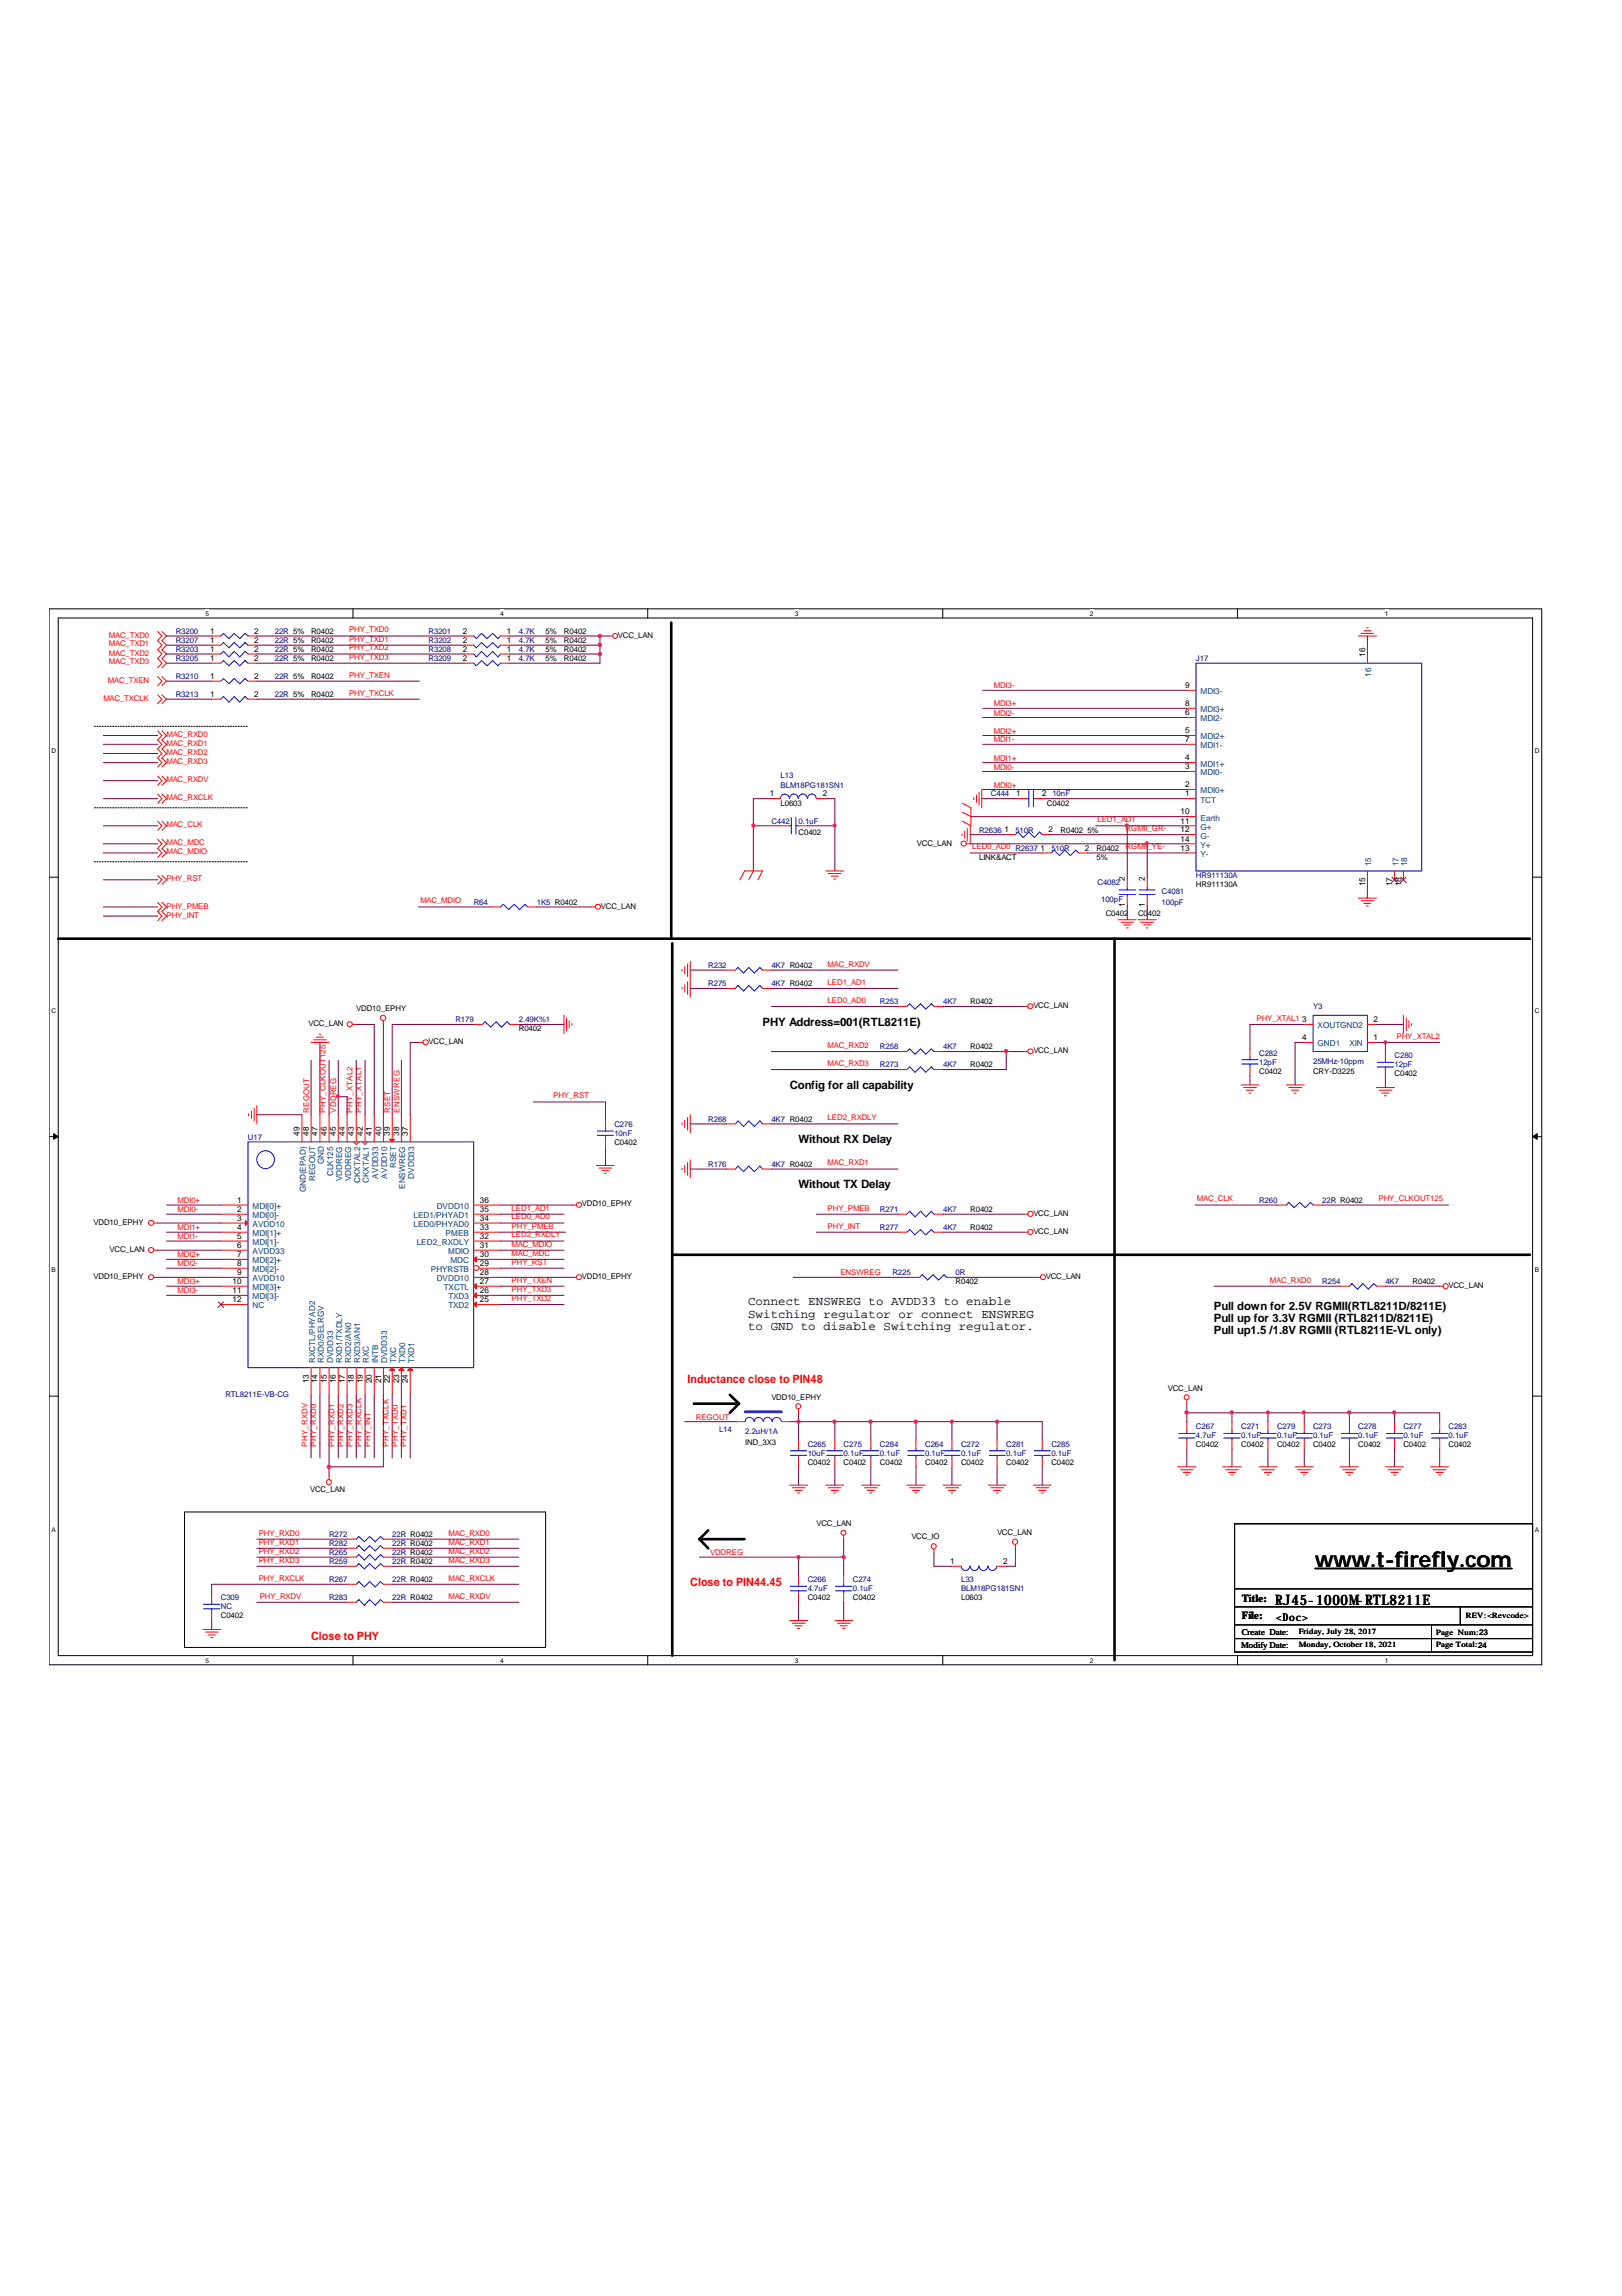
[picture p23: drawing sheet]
<svg xmlns="http://www.w3.org/2000/svg" width="210mm" height="297mm" viewBox="0 0 210 297" stroke-linecap="round" stroke-linejoin="round" font-family="sans-serif">
<defs><g id="words">
<text font-size="2.8" x="170.2" y="202.7">www.t-firefly.com</text>
<text font-size="1.9" x="165" y="207.6">RJ45-1000M-RTL8211E</text>
<g font-size="1.6">
<text x="96.8" y="168.9">Connect ENSWREG to AVDD33 to enable</text>
<text x="96.8" y="170.5">Switching regulator or connect ENSWREG</text>
<text x="96.8" y="172.1">to GND to disable Switching regulator.</text>
</g>
<g font-size="1.5">
<text x="98.7" y="132.7">PHY Address=001(RTL8211E)</text>
<text x="102.2" y="140.9">Config for all capability</text>
<text x="103.3" y="147.9">Without RX Delay</text>
<text x="103.3" y="153.7">Without TX Delay</text>
<text x="157.1" y="169.5">Pull down for 2.5V RGMII(RTL8211D/8211E)</text>
<text x="157.1" y="171.1">Pull up for 3.3V RGMII (RTL8211D/8211E)</text>
<text x="157.1" y="172.6">Pull up1.5 /1.8V RGMII (RTL8211E-VL only)</text>
</g>
<g font-size="1.5" fill="#f00">
<text x="89" y="179">Inductance close to PIN48</text>
<text x="89.3" y="205.2">Close to PIN44.45</text>
<text x="40.3" y="212.2">Close to PHY</text>
</g>
<g font-size="1.4">
<text x="160.7" y="207.3">Title:</text>
<text x="160.7" y="209.4">File:</text>
<text x="165.1" y="209.7">&lt;Doc&gt;</text>
</g>
<g font-size="1.1">
<text x="27.2" y="83.2">1</text>
<text x="27.2" y="82">1</text>
<text x="32.9" y="83.2">2</text>
<text x="32.9" y="82">2</text>
<text x="59.9" y="82">2</text>
<text x="59.9" y="83.2">2</text>
<text x="65.6" y="82">1</text>
<text x="65.6" y="83.2">1</text>
<text x="27.2" y="85.5">1</text>
<text x="27.2" y="87.8">1</text>
<text x="27.2" y="84.3">1</text>
<text x="32.9" y="85.5">2</text>
<text x="32.9" y="87.8">2</text>
<text x="32.9" y="84.3">2</text>
<text x="59.9" y="84.3">2</text>
<text x="59.9" y="85.5">2</text>
<text x="65.6" y="84.3">1</text>
<text x="65.6" y="85.5">1</text>
<text x="153.4" y="89">9</text>
<text x="176.7" y="85" transform="rotate(-90 176.7 85)">16</text>
<text x="27.2" y="90.2">1</text>
<text x="32.9" y="90.2">2</text>
<text x="153.4" y="96">7</text>
<text x="153.4" y="91.3">8</text>
<text x="153.4" y="92.5">6</text>
<text x="153.4" y="94.9">5</text>
<text x="153.4" y="101.8">2</text>
<text x="153.4" y="99.5">3</text>
<text x="153.4" y="98.4">4</text>
<text x="99.6" y="103">1</text>
<text x="106.5" y="103">2</text>
<text x="130" y="107.7">1</text>
<text x="131.5" y="103">1</text>
<text x="134.9" y="103">2</text>
<text x="135.7" y="107.7">2</text>
<text x="152.8" y="105.4">10</text>
<text x="152.8" y="106.5">11</text>
<text x="152.8" y="107.7">12</text>
<text x="153.4" y="103">1</text>
<text x="134.7" y="110.1">1</text>
<text x="140.4" y="110.1">2</text>
<text x="145.6" y="113.9" transform="rotate(-90 145.6 113.9)">2</text>
<text x="148.2" y="113.9" transform="rotate(-90 148.2 113.9)">2</text>
<text x="152.8" y="110.1">13</text>
<text x="152.8" y="108.9">14</text>
<text x="145.6" y="117.3" transform="rotate(-90 145.6 117.3)">1</text>
<text x="148.2" y="117.3" transform="rotate(-90 148.2 117.3)">1</text>
<text x="176.7" y="114.7" transform="rotate(-90 176.7 114.7)">15</text>
<text x="180.2" y="114.7" transform="rotate(-90 180.2 114.7)">17</text>
<text x="181.3" y="114.7" transform="rotate(-90 181.3 114.7)">18</text>
<text x="168.5" y="132.2">3</text>
<text x="168.5" y="134.6">4</text>
<text x="177.8" y="134.6">1</text>
<text x="177.8" y="132.2">2</text>
<text x="38.8" y="146.9" transform="rotate(-90 38.8 146.9)">49</text>
<text x="40" y="146.9" transform="rotate(-90 40 146.9)">48</text>
<text x="41.1" y="146.9" transform="rotate(-90 41.1 146.9)">47</text>
<text x="42.3" y="146.9" transform="rotate(-90 42.3 146.9)">46</text>
<text x="43.5" y="146.9" transform="rotate(-90 43.5 146.9)">45</text>
<text x="44.6" y="146.9" transform="rotate(-90 44.6 146.9)">44</text>
<text x="45.8" y="146.9" transform="rotate(-90 45.8 146.9)">43</text>
<text x="46.9" y="146.9" transform="rotate(-90 46.9 146.9)">42</text>
<text x="48.1" y="146.9" transform="rotate(-90 48.1 146.9)">41</text>
<text x="49.3" y="146.9" transform="rotate(-90 49.3 146.9)">40</text>
<text x="50.5" y="146.9" transform="rotate(-90 50.5 146.9)">39</text>
<text x="51.6" y="146.9" transform="rotate(-90 51.6 146.9)">38</text>
<text x="52.8" y="146.9" transform="rotate(-90 52.8 146.9)">37</text>
<text x="30.7" y="155.6">1</text>
<text x="62.1" y="155.6">36</text>
<text x="30.7" y="156.8">2</text>
<text x="30.7" y="157.9">3</text>
<text x="30.7" y="159.1">4</text>
<text x="30.7" y="160.3">5</text>
<text x="30.7" y="161.4">6</text>
<text x="62.1" y="161.4">31</text>
<text x="62.1" y="157.9">34</text>
<text x="62.1" y="156.8">35</text>
<text x="62.1" y="160.3">32</text>
<text x="62.1" y="159.1">33</text>
<text x="30.1" y="166.1">10</text>
<text x="30.1" y="167.3">11</text>
<text x="30.7" y="162.6">7</text>
<text x="30.7" y="163.8">8</text>
<text x="30.7" y="165">9</text>
<text x="62.1" y="166.1">27</text>
<text x="62.1" y="165">28</text>
<text x="62.1" y="163.8">29</text>
<text x="62.1" y="167.3">26</text>
<text x="62.1" y="162.6">30</text>
<text x="30.1" y="168.5">12</text>
<text x="62.1" y="168.5">25</text>
<text x="40" y="178.9" transform="rotate(-90 40 178.9)">13</text>
<text x="41.1" y="178.9" transform="rotate(-90 41.1 178.9)">14</text>
<text x="42.3" y="178.9" transform="rotate(-90 42.3 178.9)">15</text>
<text x="43.5" y="178.9" transform="rotate(-90 43.5 178.9)">16</text>
<text x="44.6" y="178.9" transform="rotate(-90 44.6 178.9)">17</text>
<text x="45.8" y="178.9" transform="rotate(-90 45.8 178.9)">18</text>
<text x="46.9" y="178.9" transform="rotate(-90 46.9 178.9)">19</text>
<text x="48.1" y="178.9" transform="rotate(-90 48.1 178.9)">20</text>
<text x="49.3" y="178.9" transform="rotate(-90 49.3 178.9)">21</text>
<text x="50.5" y="178.9" transform="rotate(-90 50.5 178.9)">22</text>
<text x="51.6" y="178.9" transform="rotate(-90 51.6 178.9)">23</text>
<text x="52.8" y="178.9" transform="rotate(-90 52.8 178.9)">24</text>
<text x="123" y="202.3">1</text>
<text x="129.8" y="202.3">2</text>
<text x="160.6" y="213.2">Modify Date:</text>
<text x="160.7" y="211.5">Create Date:</text>
</g>
<g font-size="1.1" fill="#004080">
<text x="155.4" y="89.8">MDI3-</text>
<text x="177.5" y="87.6" transform="rotate(-90 177.5 87.6)">16</text>
<text x="155.4" y="92.1">MDI3+</text>
<text x="155.4" y="93.3">MDI2-</text>
<text x="155.4" y="95.7">MDI2+</text>
<text x="155.4" y="96.8">MDI1-</text>
<text x="155.4" y="100.3">MDI0-</text>
<text x="155.4" y="99.2">MDI1+</text>
<text x="155.4" y="103.8">TCT</text>
<text x="155.4" y="102.6">MDI0+</text>
<text x="155.4" y="106.2">Earth</text>
<text x="155.4" y="107.3">G+</text>
<text x="155.4" y="108.5">G-</text>
<text x="155.4" y="110.9">Y-</text>
<text x="155.4" y="109.7">Y+</text>
<text x="177.5" y="112.1" transform="rotate(-90 177.5 112.1)">15</text>
<text x="181" y="112.1" transform="rotate(-90 181 112.1)">17</text>
<text x="182.1" y="112.1" transform="rotate(-90 182.1 112.1)">18</text>
<text x="170.5" y="133">XOUTGND2</text>
<text x="170.5" y="135.4">GND1</text>
<text x="174.6" y="135.4">XIN</text>
<text x="39.6" y="154.2" transform="rotate(-90 39.6 154.2)">GND(EPAD)</text>
<text x="40.8" y="152.8" transform="rotate(-90 40.8 152.8)">REGOUT</text>
<text x="41.9" y="150.7" transform="rotate(-90 41.9 150.7)">GND</text>
<text x="43.1" y="152.2" transform="rotate(-90 43.1 152.2)">CLK125</text>
<text x="44.3" y="152.9" transform="rotate(-90 44.3 152.9)">VDDREG</text>
<text x="45.4" y="152.9" transform="rotate(-90 45.4 152.9)">VDDREG</text>
<text x="46.6" y="153.1" transform="rotate(-90 46.6 153.1)">CKXTAL2</text>
<text x="47.8" y="153.1" transform="rotate(-90 47.8 153.1)">CKXTAL1</text>
<text x="48.9" y="152.5" transform="rotate(-90 48.9 152.5)">AVDD33</text>
<text x="50.1" y="152.5" transform="rotate(-90 50.1 152.5)">AVDD10</text>
<text x="51.3" y="151.2" transform="rotate(-90 51.3 151.2)">RSET</text>
<text x="52.5" y="153.8" transform="rotate(-90 52.5 153.8)">ENSWREG</text>
<text x="53.6" y="152.5" transform="rotate(-90 53.6 152.5)">DVDD33</text>
<text x="32.7" y="156.4">MDI[0]+</text>
<text x="32.7" y="157.6">MDI[0]-</text>
<text x="32.7" y="158.7">AVDD10</text>
<text x="32.7" y="159.9">MDI[1]+</text>
<text x="32.7" y="161.1">MDI[1]-</text>
<text x="53.5" y="158.7">LED0/PHYAD0</text>
<text x="53.5" y="157.6">LED1/PHYAD1</text>
<text x="53.9" y="161.1">LED2_RXDLY</text>
<text x="56.5" y="156.4">DVDD10</text>
<text x="57.7" y="159.9">PMEB</text>
<text x="32.7" y="162.2">AVDD33</text>
<text x="32.7" y="163.4">MDI[2]+</text>
<text x="32.7" y="164.6">MDI[2]-</text>
<text x="32.7" y="165.8">AVDD10</text>
<text x="32.7" y="166.9">MDI[3]+</text>
<text x="55.8" y="164.6">PHYRSTB</text>
<text x="56.5" y="165.8">DVDD10</text>
<text x="57.4" y="166.9">TXCTL</text>
<text x="58" y="162.2">MDIO</text>
<text x="58.3" y="163.4">MDC</text>
<text x="32.7" y="168.1">MDI[3]-</text>
<text x="32.7" y="169.3">NC</text>
<text x="58" y="169.3">TXD2</text>
<text x="58" y="168.1">TXD3</text>
<text x="40.8" y="176.3" transform="rotate(-90 40.8 176.3)">RXCTL/PHYAD2</text>
<text x="41.9" y="176.3" transform="rotate(-90 41.9 176.3)">RXD0/SELRGV</text>
<text x="43.1" y="176.3" transform="rotate(-90 43.1 176.3)">DVDD33</text>
<text x="44.3" y="176.3" transform="rotate(-90 44.3 176.3)">RXD1/TXDLY</text>
<text x="45.4" y="176.3" transform="rotate(-90 45.4 176.3)">RXD2/AN0</text>
<text x="46.6" y="176.3" transform="rotate(-90 46.6 176.3)">RXD3/AN1</text>
<text x="47.8" y="176.3" transform="rotate(-90 47.8 176.3)">RXC</text>
<text x="48.9" y="176.3" transform="rotate(-90 48.9 176.3)">INTB</text>
<text x="50.1" y="176.3" transform="rotate(-90 50.1 176.3)">DVDD33</text>
<text x="51.3" y="176.3" transform="rotate(-90 51.3 176.3)">TXC</text>
<text x="52.5" y="176.3" transform="rotate(-90 52.5 176.3)">TXD0</text>
<text x="53.6" y="176.3" transform="rotate(-90 53.6 176.3)">TXD1</text>
</g>
<g font-size="1" fill="#f00">
<text x="14.1" y="83.6">MAC_TXD1</text>
<text x="14.1" y="82.5">MAC_TXD0</text>
<text x="45.2" y="83">PHY_TXD1</text>
<text x="45.2" y="81.8">PHY_TXD0</text>
<text x="14" y="88.3">MAC_TXEN</text>
<text x="14.1" y="84.8">MAC_TXD2</text>
<text x="14.1" y="86">MAC_TXD3</text>
<text x="45.2" y="84.1">PHY_TXD2</text>
<text x="45.2" y="85.3">PHY_TXD3</text>
<text x="45.2" y="87.7">PHY_TXEN</text>
<text x="45.2" y="90">PHY_TXCLK</text>
<text x="128.6" y="89.1">MDI3-</text>
<text x="13.4" y="90.7">MAC_TXCLK</text>
<text x="21.5" y="95.3">MAC_RXD0</text>
<text x="128.6" y="91.4">MDI3+</text>
<text x="128.6" y="92.6">MDI2-</text>
<text x="128.6" y="94.9">MDI2+</text>
<text x="21.5" y="96.5">MAC_RXD1</text>
<text x="21.5" y="101.2">MAC_RXDV</text>
<text x="21.5" y="97.6">MAC_RXD2</text>
<text x="21.5" y="98.8">MAC_RXD3</text>
<text x="128.6" y="98.4">MDI1+</text>
<text x="128.6" y="96">MDI1-</text>
<text x="128.6" y="101.9">MDI0+</text>
<text x="128.6" y="99.6">MDI0-</text>
<text x="21.5" y="103.5">MAC_RXCLK</text>
<text x="21.5" y="107">MAC_CLK</text>
<text x="142" y="106.4">LED1_AD1</text>
<text x="145.7" y="107.5">RGMII_GR-</text>
<text x="21.5" y="109.3">MAC_MDC</text>
<text x="21.5" y="110.5">MAC_MDIO</text>
<text x="125.8" y="109.9">LED0_AD0 R2637</text>
<text x="145.7" y="109.9">RGMII</text>
<text x="148.5" y="109.9">_YE-</text>
<text x="21.5" y="117.5">PHY_PMEB</text>
<text x="21.5" y="118.8">PHY_INT</text>
<text x="21.5" y="114">PHY_RST</text>
<text x="54.4" y="116.9">MAC_MDIO</text>
<text x="107.1" y="125">MAC_RXDV</text>
<text x="107.1" y="127.4">LED1_AD1</text>
<text x="107.1" y="129.7">LED0_AD0</text>
<text x="107.1" y="135.6">MAC_RXD2</text>
<text x="107.1" y="137.9">MAC_RXD3</text>
<text x="162.6" y="132.1">PHY_XTAL1</text>
<text x="180.7" y="134.4">PHY_XTAL2</text>
<text x="40" y="144" transform="rotate(-90 40 144)">REGOUT</text>
<text x="42.1" y="144" transform="rotate(-90 42.1 144)">PHY_CLKOUT125</text>
<text x="43.5" y="144" transform="rotate(-90 43.5 144)">VDDREG</text>
<text x="45.6" y="144" transform="rotate(-90 45.6 144)">PHY_XTAL2</text>
<text x="46.8" y="144" transform="rotate(-90 46.8 144)">PHY_XTAL1</text>
<text x="50.5" y="144" transform="rotate(-90 50.5 144)">RSET</text>
<text x="51.7" y="144" transform="rotate(-90 51.7 144)">ENSWREG</text>
<text x="71.6" y="142.1">PHY_RST</text>
<text x="107.1" y="144.9">LED2_RXDLY</text>
<text x="23" y="155.6">MDI0+</text>
<text x="107.1" y="150.8">MAC_RXD1</text>
<text x="154.9" y="155.4">MAC_CLK</text>
<text x="178.4" y="155.4">PHY_CLKOUT125</text>
<text x="23" y="159.2">MDI1+</text>
<text x="23" y="156.8">MDI0-</text>
<text x="23" y="160.3">MDI1-</text>
<text x="66.2" y="161.3">MAC_MDIO</text>
<text x="66.2" y="157.8">LED0_AD0</text>
<text x="66.2" y="156.6">LED1_AD1</text>
<text x="66.2" y="158.9">PHY_PMEB</text>
<text x="66.2" y="160.1">LED2_RXDLY</text>
<text x="107.1" y="156.6">PHY_PMEB</text>
<text x="107.1" y="158.9">PHY_INT</text>
<text x="23" y="167.3">MDI3-</text>
<text x="23" y="166.1">MDI3+</text>
<text x="23" y="163.8">MDI2-</text>
<text x="23" y="162.7">MDI2+</text>
<text x="66.2" y="163.6">PHY_RST</text>
<text x="66.2" y="165.9">PHY_TXEN</text>
<text x="66.2" y="167.1">PHY_TXD3</text>
<text x="66.2" y="162.5">MAC_MDC</text>
<text x="108.8" y="165">ENSWREG</text>
<text x="164.3" y="165.9">MAC_RXD0</text>
<text x="66.2" y="168.3">PHY_TXD2</text>
<text x="90" y="183.7">REGOUT</text>
<text x="39.8" y="187.2" transform="rotate(-90 39.8 187.2)">PHY_RXDV</text>
<text x="40.9" y="187.2" transform="rotate(-90 40.9 187.2)">PHY_RXD0</text>
<text x="43.3" y="187.2" transform="rotate(-90 43.3 187.2)">PHY_RXD1</text>
<text x="44.4" y="187.2" transform="rotate(-90 44.4 187.2)">PHY_RXD2</text>
<text x="45.6" y="187.2" transform="rotate(-90 45.6 187.2)">PHY_RXD3</text>
<text x="46.8" y="187.2" transform="rotate(-90 46.8 187.2)">PHY_RXCLK</text>
<text x="48" y="187.2" transform="rotate(-90 48 187.2)">PHY_INT</text>
<text x="50.3" y="187.2" transform="rotate(-90 50.3 187.2)">PHY_TXCLK</text>
<text x="51.5" y="187.2" transform="rotate(-90 51.5 187.2)">PHY_TXD0</text>
<text x="52.6" y="187.2" transform="rotate(-90 52.6 187.2)">PHY_TXD1</text>
<text x="33.5" y="202.2">PHY_RXD3</text>
<text x="33.5" y="201">PHY_RXD2</text>
<text x="33.5" y="199.8">PHY_RXD1</text>
<text x="33.5" y="198.7">PHY_RXD0</text>
<text x="58" y="201">MAC_RXD2</text>
<text x="58" y="202.2">MAC_RXD3</text>
<text x="58" y="199.8">MAC_RXD1</text>
<text x="58" y="198.7">MAC_RXD0</text>
<text x="91.9" y="201.2">VDDREG</text>
<text x="33.5" y="204.5">PHY_RXCLK</text>
<text x="33.6" y="206.8">PHY_RXDV</text>
<text x="58" y="206.8">MAC_RXDV</text>
<text x="58" y="204.5">MAC_RXCLK</text>
</g>
<g font-size="1" fill="#000080">
<text x="22.7" y="83.2">R3207</text>
<text x="22.7" y="82">R3200</text>
<text x="35.6" y="83.2">22R 5%</text>
<text x="35.6" y="82">22R 5%</text>
<text x="55.5" y="82">R3201</text>
<text x="55.5" y="83.2">R3202</text>
<text x="67.1" y="82">4.7K</text>
<text x="67.1" y="83.2">4.7K</text>
<text x="22.7" y="85.5">R3205</text>
<text x="22.7" y="87.9">R3210</text>
<text x="22.7" y="84.4">R3203</text>
<text x="35.6" y="85.5">22R 5%</text>
<text x="35.6" y="87.9">22R 5%</text>
<text x="35.6" y="84.4">22R 5%</text>
<text x="55.5" y="84.4">R3208</text>
<text x="55.5" y="85.5">R3209</text>
<text x="67.1" y="84.4">4.7K</text>
<text x="67.1" y="85.5">4.7K</text>
<text x="154.8" y="85.5">J17</text>
<text x="22.7" y="90.2">R3213</text>
<text x="35.6" y="90.2">22R 5%</text>
<text x="101" y="100.7">L13</text>
<text x="101" y="101.9">BLM18PG181SN1</text>
<text x="99.8" y="106.5">C442</text>
<text x="103.3" y="106.5">0.1uF</text>
<text x="126.7" y="107.7">R2636</text>
<text x="128.2" y="103">C444</text>
<text x="131.4" y="107.7">510R</text>
<text x="136.2" y="103">10nF</text>
<text x="136.1" y="110.1">510R</text>
<text x="154.8" y="113.6">HR911130A</text>
<text x="61.3" y="117.1">R64</text>
<text x="69.5" y="117.1">1K5 R0402</text>
<text x="142" y="114.5">C4082</text>
<text x="142.5" y="116.7">100pF</text>
<text x="150.3" y="115.6">C4081</text>
<text x="150.3" y="117.1">100pF</text>
<text x="91.7" y="125.3">R232</text>
<text x="99.8" y="125.3">4K7 R0402</text>
<text x="91.7" y="127.6">R275</text>
<text x="99.8" y="127.6">4K7 R0402</text>
<text x="113.9" y="129.9">R253</text>
<text x="122" y="129.9">4K7</text>
<text x="169.9" y="130.5">Y3</text>
<text x="58.9" y="132.2">R179</text>
<text x="67.1" y="132.2">2.49K%1</text>
<text x="113.9" y="135.7">R258</text>
<text x="122" y="135.7">4K7</text>
<text x="162.9" y="136.6">C282</text>
<text x="162.9" y="137.7">12pF</text>
<text x="169.9" y="137.6">25MHz-10ppm</text>
<text x="180.5" y="136.9">C280</text>
<text x="113.9" y="138.1">R273</text>
<text x="122" y="138.1">4K7</text>
<text x="180.5" y="138.1">12pF</text>
<text x="32.1" y="147.4">U17</text>
<text x="79.5" y="145.8">C276</text>
<text x="79.5" y="147">10nF</text>
<text x="91.7" y="145.1">R268</text>
<text x="99.8" y="145.1">4K7 R0402</text>
<text x="91.7" y="150.9">R176</text>
<text x="99.8" y="150.9">4K7 R0402</text>
<text x="162.9" y="155.6">R260</text>
<text x="171.1" y="155.6">22R R0402</text>
<text x="113.9" y="159.1">R277</text>
<text x="113.9" y="156.8">R271</text>
<text x="122" y="159.1">4K7</text>
<text x="122" y="156.8">4K7</text>
<text x="115.5" y="165">R225</text>
<text x="123.7" y="165">0R</text>
<text x="171.1" y="166.1">R254</text>
<text x="179.3" y="166.1">4K7</text>
<text x="29.2" y="180.7">RTL8211E-VB-CG</text>
<text x="93" y="185.3">L14</text>
<text x="96.4" y="185.5">2.2uH/1A</text>
<text x="154.8" y="184.8">C267</text>
<text x="154.8" y="186">4.7uF</text>
<text x="160.6" y="184.8">C271</text>
<text x="160.6" y="186">0.1uF</text>
<text x="165.3" y="184.8">C279</text>
<text x="165.3" y="186">0.1uF</text>
<text x="169.9" y="184.8">C273</text>
<text x="169.9" y="186">0.1uF</text>
<text x="175.8" y="184.8">C278</text>
<text x="175.8" y="186">0.1uF</text>
<text x="181.6" y="184.8">C277</text>
<text x="181.6" y="186">0.1uF</text>
<text x="187.5" y="184.8">C283</text>
<text x="187.5" y="186">0.1uF</text>
<text x="104.5" y="187.2">C265</text>
<text x="104.5" y="188.3">10uF</text>
<text x="109.2" y="187.2">C275</text>
<text x="109.2" y="188.3">0.1uF</text>
<text x="113.9" y="187.2">C284</text>
<text x="113.9" y="188.3">0.1uF</text>
<text x="119.7" y="187.2">C264</text>
<text x="119.7" y="188.3">0.1uF</text>
<text x="124.4" y="187.2">C272</text>
<text x="124.4" y="188.3">0.1uF</text>
<text x="130.2" y="187.2">C281</text>
<text x="130.2" y="188.3">0.1uF</text>
<text x="136.1" y="187.2">C285</text>
<text x="136.1" y="188.3">0.1uF</text>
<text x="42.6" y="198.9">R272</text>
<text x="42.6" y="201.2">R265</text>
<text x="42.6" y="200">R282</text>
<text x="42.6" y="202.3">R259</text>
<text x="50.8" y="198.9">22R R0402</text>
<text x="50.8" y="201.2">22R R0402</text>
<text x="50.8" y="200">22R R0402</text>
<text x="50.8" y="202.3">22R R0402</text>
<text x="28.6" y="207">C309</text>
<text x="28.6" y="208.2">NC</text>
<text x="42.6" y="204.7">R267</text>
<text x="42.6" y="207">R283</text>
<text x="50.8" y="204.7">22R R0402</text>
<text x="50.8" y="207">22R R0402</text>
<text x="104.5" y="204.7">C266</text>
<text x="104.5" y="205.9">4.7uF</text>
<text x="110.4" y="204.7">C274</text>
<text x="110.4" y="205.9">0.1uF</text>
<text x="124.4" y="204.7">L33</text>
<text x="124.4" y="205.9">BLM18PG181SN1</text>
</g>
<g font-size="1">
<text x="40.3" y="83.2">R0402</text>
<text x="40.3" y="82">R0402</text>
<text x="70.6" y="82">5%</text>
<text x="70.6" y="83.2">5%</text>
<text x="73" y="82">R0402</text>
<text x="73" y="83.2">R0402</text>
<text x="80" y="82.5">VCC_LAN</text>
<text x="40.3" y="85.5">R0402</text>
<text x="40.3" y="87.9">R0402</text>
<text x="40.3" y="84.4">R0402</text>
<text x="70.6" y="84.4">5%</text>
<text x="70.6" y="85.5">5%</text>
<text x="73" y="84.4">R0402</text>
<text x="73" y="85.5">R0402</text>
<text x="40.3" y="90.2">R0402</text>
<text x="101" y="104.2">L0603</text>
<text x="135.5" y="104.2">C0402</text>
<text x="137.2" y="107.7">R0402</text>
<text x="140.7" y="107.7">5%</text>
<text x="103.3" y="108.1">C0402</text>
<text x="118.7" y="109.5">VCC_LAN</text>
<text x="126.7" y="111.2">LINK&amp;ACT</text>
<text x="141.9" y="110.1">R0402</text>
<text x="141.9" y="111.2">5%</text>
<text x="77.8" y="117.5">VCC_LAN</text>
<text x="143.1" y="118.6">C0402</text>
<text x="147.3" y="118.6">C0402</text>
<text x="154.8" y="114.7">HR911130A</text>
<text x="46.1" y="130.8">VDD10_EPHY</text>
<text x="125.6" y="129.9">R0402</text>
<text x="133.7" y="130.4">VCC_LAN</text>
<text x="39.9" y="132.7">VCC_LAN</text>
<text x="55.5" y="135.1">VCC_LAN</text>
<text x="67.1" y="133.4">R0402</text>
<text x="125.6" y="135.7">R0402</text>
<text x="133.7" y="136.2">VCC_LAN</text>
<text x="125.6" y="138.1">R0402</text>
<text x="162.9" y="138.9">C0402</text>
<text x="169.9" y="139">CRY-D3225</text>
<text x="180.5" y="139.3">C0402</text>
<text x="79.5" y="148.2">C0402</text>
<text x="12.1" y="158.4">VDD10_EPHY</text>
<text x="14.2" y="161.9">VCC_LAN</text>
<text x="75.3" y="156.1">VDD10_EPHY</text>
<text x="125.6" y="159.1">R0402</text>
<text x="125.6" y="156.8">R0402</text>
<text x="133.7" y="157.3">VCC_LAN</text>
<text x="133.7" y="159.6">VCC_LAN</text>
<text x="12.1" y="165.4">VDD10_EPHY</text>
<text x="75.3" y="165.4">VDD10_EPHY</text>
<text x="123.7" y="166.1">R0402</text>
<text x="135.3" y="165.4">VCC_LAN</text>
<text x="182.8" y="166.1">R0402</text>
<text x="187.5" y="166.6">VCC_LAN</text>
<text x="151.1" y="179.9">VCC_LAN</text>
<text x="99.8" y="181.1">VDD10_EPHY</text>
<text x="96.4" y="186.9">IND_3X3</text>
<text x="104.5" y="189.5">C0402</text>
<text x="109.2" y="189.5">C0402</text>
<text x="113.9" y="189.5">C0402</text>
<text x="119.7" y="189.5">C0402</text>
<text x="124.4" y="189.5">C0402</text>
<text x="130.2" y="189.5">C0402</text>
<text x="136.1" y="189.5">C0402</text>
<text x="154.8" y="187.2">C0402</text>
<text x="160.6" y="187.2">C0402</text>
<text x="165.3" y="187.2">C0402</text>
<text x="169.9" y="187.2">C0402</text>
<text x="175.8" y="187.2">C0402</text>
<text x="181.6" y="187.2">C0402</text>
<text x="187.5" y="187.2">C0402</text>
<text x="40.1" y="193">VCC_LAN</text>
<text x="105.7" y="197.4">VCC_LAN</text>
<text x="117.9" y="199.1">VCC_IO</text>
<text x="129" y="198.6">VCC_LAN</text>
<text x="28.6" y="209.4">C0402</text>
<text x="104.5" y="207">C0402</text>
<text x="110.4" y="207">C0402</text>
<text x="124.4" y="207">L0603</text>
<text x="189.7" y="209.4">REV:&lt;Revcode&gt;</text>
<text x="168.1" y="211.4">Friday, July 28, 2017</text>
<text x="168.1" y="213.1">Monday, October 18, 2021</text>
<text x="185.8" y="211.5">Page Num:23</text>
<text x="185.8" y="213.1">Page Total:24</text>
</g>
<g font-size=".8">
<text x="26.6" y="79.7">5</text>
<text x="64.7" y="79.7">4</text>
<text x="102.9" y="79.7">3</text>
<text x="141.1" y="79.7">2</text>
<text x="179.2" y="79.7">1</text>
<text x="6.6" y="97.5">D</text>
<text x="198.6" y="97.5">D</text>
<text x="6.6" y="131">C</text>
<text x="198.6" y="131">C</text>
<text x="6.6" y="164.6">B</text>
<text x="198.6" y="164.6">B</text>
<text x="6.6" y="198.1">A</text>
<text x="198.6" y="198.1">A</text>
<text x="26.6" y="215.1">5</text>
<text x="64.7" y="215.1">4</text>
<text x="102.9" y="215.1">3</text>
<text x="141.1" y="215.1">2</text>
<text x="179.2" y="215.1">1</text>
</g>
</g></defs>
<path d="M6.3 78.8h193.2v136.6h-193.2zM7.5 80h190.8v134.2h-190.8z" fill="none" stroke="#000" stroke-width=".13"/>
<g fill="#fff">
<path d="M26.6 78.9h.5v.9h-.5z"/>
<path d="M26.6 214.3h.5v1h-.5z"/>
</g>
<path d="M45.7 78.8v1.2M45.7 214.2v1.2" fill="none" stroke="#000" stroke-width=".13"/>
<g fill="#fff">
<path d="M64.7 78.9h.5v.9h-.5z"/>
<path d="M64.7 214.3h.5v1h-.5z"/>
</g>
<path d="M83.8 78.8v1.2M83.8 214.2v1.2" fill="none" stroke="#000" stroke-width=".13"/>
<g fill="#fff">
<path d="M102.9 78.9h.4v.9h-.4z"/>
<path d="M102.9 214.3h.4v1h-.4z"/>
</g>
<path d="M122 78.8v1.2M122 214.2v1.2" fill="none" stroke="#000" stroke-width=".13"/>
<g fill="#fff">
<path d="M141.1 78.9h.4v.9h-.4z"/>
<path d="M141.1 214.3h.4v1h-.4z"/>
</g>
<path d="M160.1 78.8v1.2M160.1 214.2v1.2" fill="none" stroke="#000" stroke-width=".13"/>
<g fill="#fff">
<path d="M179.2 78.9h.5v.9h-.5z"/>
<path d="M179.2 214.3h.5v1h-.5z"/>
<path d="M6.6 96.7h.6v.9h-.6z"/>
<path d="M198.6 96.7h.6v.9h-.6z"/>
<path d="M6.6 130.2h.6v1h-.6z"/>
<path d="M198.6 130.2h.6v1h-.6z"/>
</g>
<path d="M6.3 113.5h1.2M198.3 113.5h1.2" fill="none" stroke="#000" stroke-width=".13"/>
<g fill="#fff">
<path d="M6.6 163.8h.6v.9h-.6z"/>
<path d="M198.6 163.8h.6v.9h-.6z"/>
</g>
<path d="M6.3 147.1h1.2M198.3 147.1h1.2" fill="none" stroke="#000" stroke-width=".13"/>
<g fill="#000" stroke="#000" stroke-width=".13">
<path d="M6.9 146.7l.6 .4-.6 .3z" fill-rule="evenodd"/>
<path d="M198.3 147.1l.6-.4v.7z" fill-rule="evenodd"/>
</g>
<g fill="#fff">
<path d="M6.6 197.3h.6v1h-.6z"/>
<path d="M198.6 197.3h.6v1h-.6z"/>
</g>
<path d="M6.3 180.6h1.2M23.9 195.6h46.7v17.5h-46.7zM159.8 197.1h38.5v16.6h-38.5zM198.3 180.6h1.2M159.8 205.6h38.5M159.8 207.9h38.5M159.8 210.2h38.5M159.8 212h38.5M185.3 210.2v3.5M189 207.9v2.3" fill="none" stroke="#000" stroke-width=".13"/>
<path d="M86.9 80.5v40.9M7.5 121.4h190.5M87 122v92.2M144.2 121.4v93.4M87 162.3h111M89.8 181.6h5.8M90.5 199.1l1.2 1.2M90.5 199.1h5.9M91.7 198l-1.2 1.1M94.4 180.5l1.2 1.1M95.6 181.6l-1.2 1.2" fill="none" stroke="#000" stroke-width=".34"/>
<path d="M12.2 94h19.9M12.2 104.5h19.9M12.2 111.5h19.9" fill="none" stroke="#000" stroke-width=".13" stroke-dasharray=".2 .2"/>
<g fill="none" stroke="#f00" stroke-width=".13">
<path d="M20.4 94.6l.6 .6-.6 .5 .6 .6-.6 .6 .6 .6-.6 .6 .6 .6-.6 .5M20.4 81.7l.6 .6-.6 .6 .6 .6-.6 .6 .6 .5-.6 .6 .6 .6-.6 .6M20.4 87.5l.6 .6-.6 .6M20.4 89.9l.6 .6-.6 .5M21 94.6l.5 .6-.5 .5 .5 .6-.5 .6 .5 .6-.5 .6 .5 .6-.5 .5M21 81.7l.5 .6-.5 .6 .5 .6-.5 .6 .5 .5-.5 .6 .5 .6-.5 .6M21 87.5l.5 .6-.5 .6M21 89.9l.5 .6-.5 .5M27.4 82.3h1.2M27.4 90.5h1.2M27.4 85.8h1.2M27.4 83.5h1.2"/>
<path d="M27.4 88.1h1.2M27.4 84.6h1.2M32.1 82.3h1.1M32.1 90.5h1.1M32.1 85.8h1.1M32.1 83.5h1.1M32.1 88.1h1.1M32.1 84.6h1.1M60.1 82.3h1.2M60.1 83.5h1.2M60.1 84.6h1.2M64.8 82.3h1.2"/>
<path d="M64.8 83.5h1.2M64.8 84.6h1.2M78.8 82.3h.5M153.6 96.3h1.2M153.6 91.6h1.2M153.6 99.8h1.2M153.6 92.8h1.2M153.6 95.2h1.2M153.6 98.7h1.2M153.6 89.3h1.2M175.8 82.3h2.3M176.1 81.9h1.7"/>
<path d="M176.5 81.6h.9M176.8 81.2h.3M177 84.6v1.2M20.4 116.7l.6 .6-.6 .6 .6 .6-.6 .6M20.4 108.6l.6 .6-.6 .6 .6 .5-.6 .6M20.4 100.4l.6 .6-.6 .6M20.4 113.3l.6 .5-.6 .6M20.4 102.7l.6 .6-.6 .6M20.4 106.2l.6 .6-.6 .6M21 116.7l.5 .6-.5 .6 .5 .6-.5 .6M21 108.6l.5 .6-.5 .6 .5 .5-.5 .6M21 100.4l.5 .6-.5 .6"/>
<path d="M21 113.3l.5 .5-.5 .6M21 102.7l.5 .6-.5 .6M21 106.2l.5 .6-.5 .6M63.6 117.3h1.2M68.3 117.3h1.2M76.6 117.3h.4M95.8 113.8l.6-1.1h2.3l-.6 1.1M97.5 112.7l-.6 1.1M99.8 103.3h1.2M101 106.8h1.2M103.3 106.8h1.2M105.7 103.3h1.1"/>
<path d="M106.8 112.7h2.4M107.2 113h1.6M107.6 113.4h.9M107.9 113.7h.2M124.5 103.9l1.1 .6v2.3l-1.1-.6M124.5 105.1l1.1 .5M124.5 107.9v.2M124.8 107.5v.9M125.2 107.2v1.6M125.6 106.8v2.4h-.5M126 103.2v.2M126.4 102.9v.9"/>
<path d="M126.7 102.5v1.6M127 102.1v2.4M130.2 108h1.2M131.7 103.3h1.2M134.1 103.3h1.2M134.9 108h1.2M134.9 110.3h1.2M139.6 110.3h1.1M144.7 119h2.3M145.1 119.3h1.6M145.4 119.7h.9M145.9 113.6v1.2"/>
<path d="M145.9 115.9v1.2M147.3 119h2.3M147.6 119.3h1.7M148 119.7h.9M148.5 113.6v1.2M148.5 115.9v1.2M153.6 109.2h1.2M153.6 103.3h1.2M153.6 102.1h1.2M153.6 105.6h1.2M153.6 106.8h1.2M153.6 108h1.2"/>
<path d="M153.6 110.3h1.2M175.8 116.2h2.3M176.1 116.5h1.7M176.5 116.9h.9M176.8 117.2h.3M177 112.7v1.1M180.5 112.7v1.1M181.6 112.7v1.1M40.3 134.9h2.3M40.6 134.5h1.6M40.9 134.2h1M41.3 133.8h.2"/>
<path d="M45.6 132.5h.5M49.6 132.1v.4M54.3 134.9h.4M73 131.3v2.4M73.3 131.7v1.6M73.7 132.1v.9M74 132.4v.3M88.3 125.4v.2M88.3 127.7v.3M88.6 125v1M88.6 127.4v.9M89 124.7v1.7"/>
<path d="M89 127v1.7M89.3 124.4v4.6M94 127.9h1.2M94 125.5h1.2M98.7 127.9h1.1M98.7 125.5h1.1M116.2 130.2h1.1M116.2 136h1.1M116.2 138.4h1.1M120.9 130.2h1.1M120.9 136h1.1M120.9 138.4h1.1"/>
<path d="M132.5 130.2h.5M132.5 136h.5M145.8 120h.2M148.3 120h.2M161.8 135.7v1.1M161.8 138v1.2M168.8 132.5h1.1M168.8 134.9h1.1M177 132.5h1.1M177 134.9h1.1M181.6 131.3v2.4M182 131.7v1.6"/>
<path d="M182.3 132.1v.9M182.7 132.4v.3M19.9 158.2h.5M28.6 157.1h3.5M28.6 159.4h3.5M28.6 158.2h3.5M28.6 155.9h3.5M32.2 144.1v.2M32.6 143.7v1M32.9 143.4v1.6M33.2 143v2.4M74.1 155.9h.5"/>
<path d="M77.2 150.8h2.3M77.5 151.1h1.7M77.9 151.5h.9M78.2 151.8h.2M78.4 144.9v1.2M78.4 147.3v1.1M88.3 145.3v.2M88.3 151.1v.2M88.6 144.9v1M88.6 150.8v.9M89 144.6v1.6M89 150.4v1.6"/>
<path d="M89.3 144.2v2.3M89.3 150.1v2.3M94 145.4h1.2M94 151.2h1.2M98.7 145.4h1.1M98.7 151.2h1.1M116.2 157.1h1.1M116.2 159.4h1.1M120.9 157.1h1.1M120.9 159.4h1.1M132.5 157.1h.5M132.5 159.4h.5"/>
<path d="M160.6 140.4h2.3M161 140.7h1.6M161.3 141h.9M161.6 141.4h.3M166.5 140.4h2.3M166.8 140.7h1.6M167.1 141h1M167.5 141.4h.2M178.1 140.7h2.4M178.5 141h1.6M178.8 141.4h.9M179.2 141.8h.2"/>
<path d="M19.9 161.7h.5M19.9 165.3h.5M28.6 166.4h3.5M28.6 161.7h3.5M28.6 165.3h3.5M28.6 160.6h3.5M28.6 162.9h3.5M28.6 164.1h3.5M28.6 167.6h3.5M28.6 168.8h3.5M40.3 176.9v3.6M41.4 176.9v3.6"/>
<path d="M42.6 176.9v3.6M43.8 176.9v3.6M44.9 176.9v3.6M46.1 176.9v3.6M47.2 176.9v3.6M48.4 176.9v3.6M49.6 176.9v3.6M50.8 176.9v3.6M51.9 176.9v3.6M53.1 176.9v3.6M61.3 166.4h3.5M61.3 165.3h3.5"/>
<path d="M61.3 167.6h3.5M61.3 168.8h3.5M74.1 165.3h.5M117.8 165.3h1.2M122.5 165.3h1.2M134.2 165.3h.5M173.4 166.4h1.2M178.1 166.4h1.2M186.3 166.4h.5M42.6 191v.4M44.9 199.1h1.2M49.6 199.1h1.2"/>
<path d="M95.3 183.9h1.1M101.1 183.9h1.2M102.2 192.1h2.3M102.5 192.5h1.7M102.9 192.8h.9M103.2 193.2h.3M103.3 182.3v.5M106.8 192.1h2.4M107.2 192.5h1.6M107.6 192.8h.9M107.9 193.2h.2M108 186.3v1.1"/>
<path d="M108 188.6v1.2M109.2 198.7v.4M111.5 192.1h2.4M111.9 192.5h1.6M112.2 192.8h1M112.6 193.2h.2M112.7 186.3v1.1M112.7 188.6v1.2M117.3 192.1h2.4M117.7 192.5h1.6M118.1 192.8h.9M118.4 193.2h.3"/>
<path d="M118.5 186.3v1.1M118.5 188.6v1.2M122 192.1h2.4M122.4 192.5h1.6M122.7 192.8h1M123.1 193.2h.2M127.9 192.1h2.3M128.2 192.5h1.7M128.6 192.8h.9M128.9 193.2h.3M129 186.3v1.1M129 188.6v1.2"/>
<path d="M131.4 199.8v.5M133.7 192.1h2.4M134.1 192.5h1.6M134.4 192.8h.9M134.8 193.2h.2M134.9 186.3v1.1M134.9 188.6v1.2M152.4 189.8h2.4M152.8 190.1h1.6M153.1 190.5h1M153.5 190.8h.2M153.6 181.1v.5"/>
<path d="M153.6 183.9v1.2M153.6 186.3v1.1M158.2 189.8h2.4M158.6 190.1h1.6M159 190.5h.9M159.3 190.8h.3M159.4 183.9v1.2M159.4 186.3v1.1M162.9 189.8h2.4M163.3 190.1h1.6M163.6 190.5h.9M164 190.8h.2"/>
<path d="M164.1 183.9v1.2M164.1 186.3v1.1M167.6 189.8h2.3M167.9 190.1h1.7M168.3 190.5h.9M168.7 190.8h.2M168.8 183.9v1.2M168.8 186.3v1.1M173.4 189.8h2.4M173.8 190.1h1.6M174.2 190.5h.9M174.5 190.8h.3"/>
<path d="M179.3 189.8h2.3M179.6 190.1h1.7M180 190.5h.9M180.3 190.8h.3M180.5 183.9v1.2M180.5 186.3v1.1M185.1 189.8h2.4M185.5 190.1h1.6M185.8 190.5h1M186.2 190.8h.2M186.3 183.9v1.2M186.3 186.3v1.1"/>
<path d="M26.2 210.8h2.4M26.6 211.1h1.6M26.9 211.5h1M27.3 211.9h.2M27.4 206.1v1.2M27.4 208.5v1.2M44.9 202.6h1.2M44.9 201.5h1.2M44.9 200.3h1.2M44.9 205h1.2M44.9 207.3h1.2M49.6 202.6h1.2"/>
<path d="M49.6 201.5h1.2M49.6 200.3h1.2M49.6 205h1.2M49.6 207.3h1.2M102.2 209.7h2.3M102.5 210h1.7M102.9 210.3h.9M103.2 210.7h.3M103.3 203.8v1.2M103.3 206.1v1.2M108 209.7h2.4M108.4 210h1.6"/>
<path d="M108.7 210.3h.9M109.1 210.7h.2M109.2 203.8v1.2M109.2 206.1v1.2M120.9 200.4v.5M123.2 202.6h1.2M129 202.6h1.2"/>
<circle cx="79.6" cy="82.3" r=".32"/>
<circle cx="77.4" cy="117.3" r=".33"/>
<circle cx="124.7" cy="109.1" r=".33"/>
<circle cx="45.3" cy="132.5" r=".33"/>
<circle cx="49.6" cy="131.7" r=".34"/>
<circle cx="55.1" cy="134.8" r=".33"/>
<circle cx="133.4" cy="130.2" r=".33"/>
<circle cx="133.4" cy="136" r=".33"/>
<circle cx="19.6" cy="158.2" r=".33"/>
<circle cx="74.9" cy="155.9" r=".33"/>
<circle cx="133.3" cy="157" r=".34"/>
<circle cx="133.4" cy="159.4" r=".33"/>
<circle cx="19.6" cy="161.7" r=".33"/>
<circle cx="19.6" cy="165.2" r=".33"/>
<circle cx="74.9" cy="165.2" r=".33"/>
<circle cx="135" cy="165.2" r=".32"/>
<circle cx="187.1" cy="166.4" r=".33"/>
<circle cx="42.6" cy="191.8" r=".33"/>
<circle cx="103.3" cy="181.9" r=".33"/>
<circle cx="109.2" cy="198.3" r=".32"/>
<circle cx="131.4" cy="199.5" r=".34"/>
<circle cx="153.6" cy="180.8" r=".32"/>
<circle cx="120.8" cy="200" r=".33"/>
</g>
<path d="M170.2 202.9h25.5" fill="none" stroke="#000" stroke-width=".18"/>
<g fill="none" stroke="#00f" stroke-width=".13">
<path d="M28.6 90.5l.3-.4 .7 .7 .7-.7 .7 .7 .7-.7 .4 .4M28.6 85.8l.3-.3 .7 .6 .7-.6 .7 .6 .7-.6 .4 .3M28.6 83.5l.3-.4 .7 .7 .7-.7 .7 .7 .7-.7 .4 .4M28.6 88.1l.3-.3 .7 .7 .7-.7 .7 .7 .7-.7 .4 .3M28.6 84.6l.3-.3 .7 .7 .7-.7 .7 .7 .7-.7 .4 .3M28.6 82.3l.3-.4 .7 .7 .7-.7 .7 .7 .7-.7 .4 .4M61.3 82.3l.3 .3 .7-.7 .7 .7 .8-.7 .6 .7 .4-.3M61.3 84.6l.3 .4 .7-.7 .7 .7 .8-.7 .6 .7 .4-.4M61.3 83.5l.3 .3 .7-.7 .7 .7 .8-.7 .6 .7 .4-.3M154.8 85.8h29.2v26.9h-29.2zM64.8 117.3l.4-.3 .6 .7 .7-.7 .7 .7 .7-.7 .4 .3M101 103.3a.57 .57 0 0 1 .6-.6 .57 .57 0 0 1 .6 .6"/>
<path d="M102.2 103.3a.55 .55 0 0 1 .5-.6 .55 .55 0 0 1 .6 .6M102.2 106.8h.2M102.4 105.8v2.1M103 106.8h.3M103 105.8v2.1M103.3 103.3a.57 .57 0 0 1 .6-.6 .57 .57 0 0 1 .6 .6M104.5 103.3a.55 .55 0 0 1 .6-.6 .55 .55 0 0 1 .5 .6M131.4 108l.3-.4 .7 .8 .7-.8 .8 .8 .6-.8 .4 .4M132.9 103.3h.2M133.1 102.3v2.1M133.7 103.3h.4M133.7 102.3v2.1"/>
<path d="M136.1 110.3l.3-.3 .7 .7 .7-.7 .7 .7 .7-.7 .4 .3M144.8 115.1h2.1M144.8 115.7h2.1M145.9 114.8v.3M145.9 115.7v.2M147.4 115.1h2.1M147.4 115.7h2.1M148.5 114.8v.3M148.5 115.7v.2M95.2 127.9l.3-.4 .7 .7 .7-.7 .7 .7 .7-.7 .4 .4M95.2 125.5l.3-.3 .7 .7 .7-.7 .7 .7 .7-.7 .4 .3M117.3 136l.4-.3 .7 .7 .7-.7 .7 .7 .7-.7 .4 .3"/>
<path d="M117.3 130.2l.4-.3 .7 .6 .7-.6 .7 .6 .7-.6 .4 .3M117.3 138.4l.4-.4 .7 .7 .7-.7 .7 .7 .7-.7 .4 .4M160.7 137.7h2.1M160.7 137.1h2.1M161.8 136.8v.3M161.8 137.7v.3M169.9 131.3h7.1v4.7h-7.1zM32.1 147.7h29.2v29.2h-29.2zM77.3 146.9h2.1M77.3 146.3h2.1M78.4 146.1v.2M78.4 146.9v.4"/>
<path d="M95.2 145.4l.3-.4 .7 .7 .7-.7 .7 .7 .7-.7 .4 .4M95.2 151.2l.3-.3 .7 .7 .7-.7 .7 .7 .7-.7 .4 .3M117.3 159.4l.4-.3 .7 .7 .7-.7 .7 .7 .7-.7 .4 .3M117.3 157.1l.4-.4 .7 .7 .7-.7 .7 .7 .7-.7 .4 .4M119 165.3l.3-.4 .8 .7 .6-.7 .8 .7 .7-.7 .3 .4M174.6 166.4l.4-.3 .7 .7 .7-.7 .7 .7 .7-.7 .3 .3M46.1 199.1l.3-.3 .8 .7 .6-.7 .8 .7 .6-.7 .4 .3M96.4 183.9a.58 .58 0 0 1 .6-.5 .58 .58 0 0 1 .6 .5M97.6 183.9a.58 .58 0 0 1 .6-.5 .58 .58 0 0 1 .6 .5M98.8 183.9a.55 .55 0 0 1 .6-.5 .55 .55 0 0 1 .5 .5M99.9 183.9a.58 .58 0 0 1 .6-.5 .58 .58 0 0 1 .6 .5M107 188.3h2.1"/>
<path d="M107 187.7h2.1M108 187.4v.3M108 188.3v.3M111.6 188.3h2.1M111.6 187.7h2.1M112.7 187.4v.3M112.7 188.3v.3M117.5 188.3h2.1M117.5 187.7h2.1M118.5 187.4v.3M118.5 188.3v.3M128 188.3h2.1"/>
<path d="M128 187.7h2.1M129 187.4v.3M129 188.3v.3M133.9 188.3h2M133.9 187.7h2M134.9 187.4v.3M134.9 188.3v.3M152.5 185.4h2.1M152.5 186h2.1M153.6 185.1v.3M153.6 186v.3M158.4 185.4h2.1"/>
<path d="M158.4 186h2.1M159.4 185.1v.3M159.4 186v.3M163.1 185.4h2M163.1 186h2M164.1 185.1v.3M164.1 186v.3M167.7 185.4h2.1M167.7 186h2.1M168.8 185.1v.3M168.8 186v.3M179.4 185.4h2.1"/>
<path d="M179.4 186h2.1M180.5 185.1v.3M180.5 186v.3M185.3 185.4h2.1M185.3 186h2.1M186.3 185.1v.3M186.3 186v.3M26.3 208.1h2.1M26.3 207.5h2.1M27.4 207.3v.2M27.4 208.1v.4M46.1 201.5l.3-.4 .8 .7 .6-.7 .8 .7 .6-.7 .4 .4"/>
<path d="M46.1 200.3l.3-.3 .8 .6 .6-.6 .8 .6 .6-.6 .4 .3M46.1 202.6l.3-.3 .8 .7 .6-.7 .8 .7 .6-.7 .4 .3M46.1 205l.3-.4 .8 .7 .6-.7 .8 .7 .6-.7 .4 .4M46.1 207.3l.3-.3 .8 .7 .6-.7 .8 .7 .6-.7 .4 .3M102.3 205.8h2.1M102.3 205.2h2.1M103.3 205v.2M103.3 205.8v.3M108.1 205.8h2.1M108.1 205.2h2.1M109.2 205v.2M109.2 205.8v.3"/>
<path d="M124.4 202.6a.57 .57 0 0 0 .5 .6 .57 .57 0 0 0 .6-.6M125.6 202.6a.55 .55 0 0 0 .5 .6 .55 .55 0 0 0 .6-.6M126.7 202.6a.57 .57 0 0 0 .6 .6 .57 .57 0 0 0 .5-.6M127.9 202.6a.55 .55 0 0 0 .5 .6 .55 .55 0 0 0 .6-.6"/>
<circle cx="34.4" cy="150" r="1.15"/>
</g>
<path d="M180.1 113.5l.7 .7M180.8 113.5l-.7 .7M181.3 113.5l.7 .7M181.9 113.5l-.7 .7M28.2 168.4l.8 .7M28.9 168.4l-.7 .7" fill="none" stroke="#804000" stroke-width=".13"/>
<path d="M96.4 182.7h4.7" fill="none" stroke="#00f" stroke-width=".34"/>
<g fill="#f00" stroke="#f00" stroke-width=".13">
<path d="M31.7 157.9l.4 .3-.4 .4z" fill-rule="evenodd"/>
<path d="M50.4 177.3l.4-.4 .3 .4z" fill-rule="evenodd"/>
<path d="M51.6 177.3l.3-.4 .4 .4z" fill-rule="evenodd"/>
<path d="M52.7 177.3l.4-.4 .3 .4z" fill-rule="evenodd"/>
<path d="M61.3 168.8l.3-.4v.7z" fill-rule="evenodd"/>
<path d="M61.6 167.2v.7l-.3-.3z" fill-rule="evenodd"/>
<path d="M61.3 166.4l.3-.3v.6z" fill-rule="evenodd"/>
</g>
<circle cx="61.6" cy="164" r=".33" fill="#fff" stroke="#f00" stroke-width=".13"/>
<g fill="none" stroke="#f00" stroke-width=".13">
<path d="M60.1 85.8h1.2M64.8 85.8h1.2M61.3 132.5h1.1M66 132.5h1.1M179.3 136v1.2M179.3 138.4v1.2M39.1 144.2v3.5M40.3 144.2v3.5M41.4 144.2v3.5M42.6 144.2v3.5M43.8 144.2v3.5M44.9 144.2v3.5"/>
<path d="M45.8 147.7l.3 .4 .3-.4M46.1 144.2v3.5M46.9 147.7l.3 .4 .4-.4M47.2 144.2v3.5M48.4 144.2v3.5M49.6 144.2v3.5M50.8 144.2v3.5M51.9 144.2v3.5M53.1 144.2v3.5M61.3 159.4h3.5M61.3 158.2h3.5M61.3 157.1h3.5"/>
<path d="M61.3 155.9h3.5M165.3 155.9h1.2M169.9 155.9h1.2M61.3 162.9h3.5M61.3 161.7h3.5M61.3 160.6h3.5M62 164.1h2.8M103.3 186.3v1.1M103.3 188.6v1.2M123.2 186.3v1.1M123.2 188.6v1.2M174.6 183.9v1.2"/>
<path d="M174.6 186.3v1.1"/>
</g>
<g fill="#f00" stroke="#f00" stroke-width=".13">
<path d="M61.3 162.9l.3-.3v.7z" fill-rule="evenodd"/>
<path d="M50.4 147.4h.7l-.3 .3z" fill-rule="evenodd"/>
</g>
<g fill="none" stroke="#00f" stroke-width=".13">
<path d="M61.3 85.8l.3 .3 .7-.6 .7 .6 .8-.6 .6 .6 .4-.3M62.4 132.5l.4-.3 .7 .7 .7-.7 .7 .7 .7-.7 .4 .3M178.2 138h2.1M178.2 137.4h2.1M179.3 137.2v.2M179.3 138v.4M166.5 155.9l.3-.3 .7 .6 .7-.6 .7 .6 .7-.6 .3 .3M102.3 188.3h2.1M102.3 187.7h2.1M103.3 187.4v.3M103.3 188.3v.3M122.2 188.3h2"/>
<path d="M122.2 187.7h2M123.2 187.4v.3M123.2 188.3v.3M173.6 185.4h2.1M173.6 186h2.1M174.6 185.1v.3M174.6 186v.3"/>
</g>
<g fill="none" stroke="#800040" stroke-width=".13">
<path d="M13.4 95.2h7M13.4 96.3h7M13.4 97.5h7M13.4 98.7h7M21.5 83.5h5.9M21.5 82.3h5.9M21.5 84.6h5.9M21.5 85.8h5.9M21.5 88.1h5.9M21.5 90.5h5.9M33.2 83.5h26.9M33.2 82.3h26.9"/>
<path d="M33.2 84.6h26.9M33.2 85.8h26.9M33.2 88.1h21.1M33.2 90.5h21.1M66 83.5h11.6M66 82.3h12.8M66 84.6h11.6M77.6 82.3v3.5h-11.6M127.2 95.2h26.4M127.2 96.3h26.4M127.2 98.7h26.4M127.2 99.8h26.4"/>
<path d="M127.2 91.6h26.4M127.2 89.3h26.4M127.2 92.8h26.4M177 82.3v2.3M13.4 117.3h7M13.4 118.5h7M13.4 101h7M13.4 103.3h7M13.4 113.8h7M13.4 109.2h7M13.4 110.3h7M13.4 106.8h7"/>
<path d="M54.1 117.3h9.5M69.5 117.3h7.1M97.5 106.8h3.5M99.8 103.3h-2.3v9.4M104.5 106.8h3.5M106.8 103.3h1.2v9.4M125.6 109.2h28M125.6 110.3h9.3M125.6 108h4.6M125.6 105.6h28M127 103.3h4.7M127.2 102.1h26.4"/>
<path d="M135.3 103.3h18.3M136.1 108h17.5M140.7 110.3h12.9M141.8 106.8h11.8M145.9 106.8v6.8M145.9 117.1v1.9M148.5 109.2v4.4M148.5 117.1v1.9M177 113.8v2.4M40.3 137.2v7M41.4 134.9v9.3M42.6 137.2v7"/>
<path d="M43.8 137.2v7M46.1 132.5h2.3v11.7M46.1 137.2v7M47.2 137.2v7M49.6 132.5v11.7M51.9 137.2v7M54.3 134.9h-1.2v9.3M61.3 132.5h-10.5v11.7M67.1 132.5h5.9M89.3 127.9h4.7M89.3 125.5h4.7M99.8 127.9h16.4"/>
<path d="M99.8 130.2h16.4M99.8 125.5h16.4M99.8 136h16.4M99.8 138.4h16.4M122 130.2h10.5M122 136h10.5M130.2 136v2.4h-8.2M161.8 139.2v1.2M168.8 132.5h-7v3.2M168.8 134.9h-1.2v5.5M178.1 132.5h3.5M178.1 134.9h8.2"/>
<path d="M179.3 134.9v1.1M179.3 139.6v1.1M20.4 158.2h8.2M21.5 157.1h7.1M21.5 159.4h7.1M21.5 155.9h7.1M33.2 144.2h5.9M43.8 141.9h1.1v2.3M64.8 157.1h8.2M64.8 159.4h8.4M64.8 158.2h8.2M64.8 155.9h9.3"/>
<path d="M69 142.6h9.4v2.3M78.4 148.4v2.4M89.3 145.4h4.7M89.3 151.2h4.7M99.8 145.4h16.4M99.8 151.2h16.4M105.7 157.1h10.5M105.7 159.4h10.5M122 157.1h10.5M122 159.4h10.5M154.6 155.9h10.7M171.1 155.9h16.4"/>
<path d="M20.4 161.7h8.2M20.4 165.3h8.2M21.5 166.4h7.1M21.5 164.1h7.1M21.5 167.6h7.1M21.5 160.6h7.1M21.5 162.9h7.1M64.8 166.4h8.2M64.8 164.1h8.2M64.8 161.7h8.2M64.8 165.3h9.3M64.8 167.6h8.2"/>
<path d="M64.8 160.6h8.2M64.8 168.8h8.2M64.8 162.9h8.2M102.7 165.3h15.1M123.7 165.3h10.5M157.1 166.4h16.3M179.3 166.4h7M33.2 199.1h11.7M40.3 180.5v8.1M41.4 180.5v8.1M42.6 180.5v10.5M43.8 180.5v8.1"/>
<path d="M44.9 180.5v8.1M46.1 180.5v8.1M47.2 180.5v8.1M48.4 180.5v8.1M49.6 180.5v9.3h-7M50.8 180.5v8.1M50.8 199.1h16.3M51.9 180.5v8.1M53.1 180.5v8.1M88.6 183.9h6.7M102.3 183.9h32.6v2.4M103.3 182.8v3.5"/>
<path d="M103.3 189.8v2.3M108 183.9v2.4M108 189.8v2.3M109.2 199.1v4.7M112.7 183.9v2.4M112.7 189.8v2.3M118.5 183.9v2.4M118.5 189.8v2.3M123.2 183.9v2.4M123.2 189.8v2.3M129 183.9v2.4M129 189.8v2.3"/>
<path d="M134.9 189.8v2.3M153.6 181.6v2.3M153.6 187.4v2.4M153.6 182.8h32.7v1.1M159.4 182.8v1.1M159.4 187.4v2.4M164.1 182.8v1.1M164.1 187.4v2.4M168.8 182.8v1.1M168.8 187.4v2.4M174.6 182.8v1.1M174.6 187.4v2.4"/>
<path d="M180.5 182.8v1.1M180.5 187.4v2.4M186.3 187.4v2.4M27.4 209.7v1.1M33.2 201.5h11.7M33.2 202.6h11.7M33.2 200.3h11.7M33.2 207.3h11.7M44.9 205h-17.5v1.1M50.8 201.5h16.3M50.8 202.6h16.3M50.8 200.3h16.3"/>
<path d="M50.8 207.3h16.3M50.8 205h16.3M90.5 201.5h18.7M103.3 201.5v2.3M103.3 207.3v2.4M109.2 207.3v2.4M120.9 200.9v1.7h2.3M131.4 200.3v2.3h-1.2"/>
</g>
<g fill="#f0f" stroke="#f0f" stroke-width=".13">
<path d="M109 201.3h.3l.1 .2-.1 .1-.1 .1-.2-.1z" fill-rule="evenodd"/>
<path d="M103.2 201.3h.3v.2v.1l-.2 .1-.1-.1z" fill-rule="evenodd"/>
<path d="M42.4 189.6h.3l.1 .2-.1 .1-.2 .1-.1-.1z" fill-rule="evenodd"/>
<path d="M153.4 182.6h.3l.1 .1-.1 .2-.2 .1-.1-.1z" fill-rule="evenodd"/>
<path d="M180.3 182.6h.3v.1v.2l-.2 .1-.1-.1z" fill-rule="evenodd"/>
<path d="M174.4 182.6h.3l.1 .1-.1 .2-.1 .1-.2-.1z" fill-rule="evenodd"/>
<path d="M118.3 183.8h.4v.1v.2h-.2h-.2z" fill-rule="evenodd"/>
<path d="M112.5 183.8h.3l.1 .1-.1 .2h-.2h-.1z" fill-rule="evenodd"/>
<path d="M128.9 183.8h.3v.1v.2h-.2h-.1z" fill-rule="evenodd"/>
<path d="M123 183.8h.3l.1 .1-.1 .2h-.1h-.2z" fill-rule="evenodd"/>
<path d="M43.6 141.7h.3v.1v.2l-.2 .1-.1-.1z" fill-rule="evenodd"/>
<path d="M130 135.8h.3l.1 .2-.1 .1-.1 .1-.2-.1z" fill-rule="evenodd"/>
<path d="M97.3 106.6h.3l.1 .2-.1 .1-.1 .1-.2-.1z" fill-rule="evenodd"/>
<path d="M107.8 106.6h.3l.1 .2-.1 .1-.1 .1-.2-.1z" fill-rule="evenodd"/>
<path d="M159.2 182.6h.4v.1v.2l-.2 .1-.2-.1z" fill-rule="evenodd"/>
<path d="M168.6 182.6h.3l.1 .1-.1 .2-.2 .1-.1-.1z" fill-rule="evenodd"/>
<path d="M163.9 182.6h.3l.1 .1-.1 .2-.1 .1-.2-.1z" fill-rule="evenodd"/>
<path d="M77.4 82.1h.4l.1 .2-.1 .1-.2 .1-.2-.1z" fill-rule="evenodd"/>
<path d="M77.4 83.3h.4l.1 .1-.1 .2h-.2h-.2z" fill-rule="evenodd"/>
<path d="M77.4 84.5h.4l.1 .1-.1 .1-.2 .1-.2-.1z" fill-rule="evenodd"/>
<path d="M148.3 109h.3v.1v.2l-.2 .1-.1-.1z" fill-rule="evenodd"/>
<path d="M145.7 106.6h.3v.2v.1l-.2 .1-.1-.1z" fill-rule="evenodd"/>
<path d="M107.8 183.8h.3l.1 .1-.1 .2h-.1h-.2z" fill-rule="evenodd"/>
<path d="M103.2 183.8h.3v.1v.2h-.2h-.1z" fill-rule="evenodd"/>
<path d="M179.1 134.7h.3l.1 .2-.1 .1-.1 .1-.2-.1z" fill-rule="evenodd"/>
<path d="M109 201.3h.3l.1 .2-.1 .1-.1 .1-.2-.1z" fill-rule="evenodd"/>
<path d="M103.2 201.3h.3v.2v.1l-.2 .1-.1-.1z" fill-rule="evenodd"/>
<path d="M42.4 189.6h.3l.1 .2-.1 .1-.2 .1-.1-.1z" fill-rule="evenodd"/>
<path d="M153.4 182.6h.3l.1 .1-.1 .2-.2 .1-.1-.1z" fill-rule="evenodd"/>
<path d="M180.3 182.6h.3v.1v.2l-.2 .1-.1-.1z" fill-rule="evenodd"/>
<path d="M174.4 182.6h.3l.1 .1-.1 .2-.1 .1-.2-.1z" fill-rule="evenodd"/>
<path d="M118.3 183.8h.4v.1v.2h-.2h-.2z" fill-rule="evenodd"/>
<path d="M112.5 183.8h.3l.1 .1-.1 .2h-.2h-.1z" fill-rule="evenodd"/>
<path d="M128.9 183.8h.3v.1v.2h-.2h-.1z" fill-rule="evenodd"/>
<path d="M123 183.8h.3l.1 .1-.1 .2h-.1h-.2z" fill-rule="evenodd"/>
<path d="M43.6 141.7h.3v.1v.2l-.2 .1-.1-.1z" fill-rule="evenodd"/>
<path d="M130 135.8h.3l.1 .2-.1 .1-.1 .1-.2-.1z" fill-rule="evenodd"/>
<path d="M97.3 106.6h.3l.1 .2-.1 .1-.1 .1-.2-.1z" fill-rule="evenodd"/>
<path d="M107.8 106.6h.3l.1 .2-.1 .1-.1 .1-.2-.1z" fill-rule="evenodd"/>
<path d="M159.2 182.6h.4v.1v.2l-.2 .1-.2-.1z" fill-rule="evenodd"/>
<path d="M168.6 182.6h.3l.1 .1-.1 .2-.2 .1-.1-.1z" fill-rule="evenodd"/>
<path d="M163.9 182.6h.3l.1 .1-.1 .2-.1 .1-.2-.1z" fill-rule="evenodd"/>
<path d="M77.4 82.1h.4l.1 .2-.1 .1-.2 .1-.2-.1z" fill-rule="evenodd"/>
<path d="M77.4 83.3h.4l.1 .1-.1 .2h-.2h-.2z" fill-rule="evenodd"/>
<path d="M77.4 84.5h.4l.1 .1-.1 .1-.2 .1-.2-.1z" fill-rule="evenodd"/>
<path d="M148.3 109h.3v.1v.2l-.2 .1-.1-.1z" fill-rule="evenodd"/>
<path d="M145.7 106.6h.3v.2v.1l-.2 .1-.1-.1z" fill-rule="evenodd"/>
<path d="M107.8 183.8h.3l.1 .1-.1 .2h-.1h-.2z" fill-rule="evenodd"/>
<path d="M103.2 183.8h.3v.1v.2h-.2h-.1z" fill-rule="evenodd"/>
<path d="M179.1 134.7h.3l.1 .2-.1 .1-.1 .1-.2-.1z" fill-rule="evenodd"/>
</g>
<use href="#words"/>
</svg>
